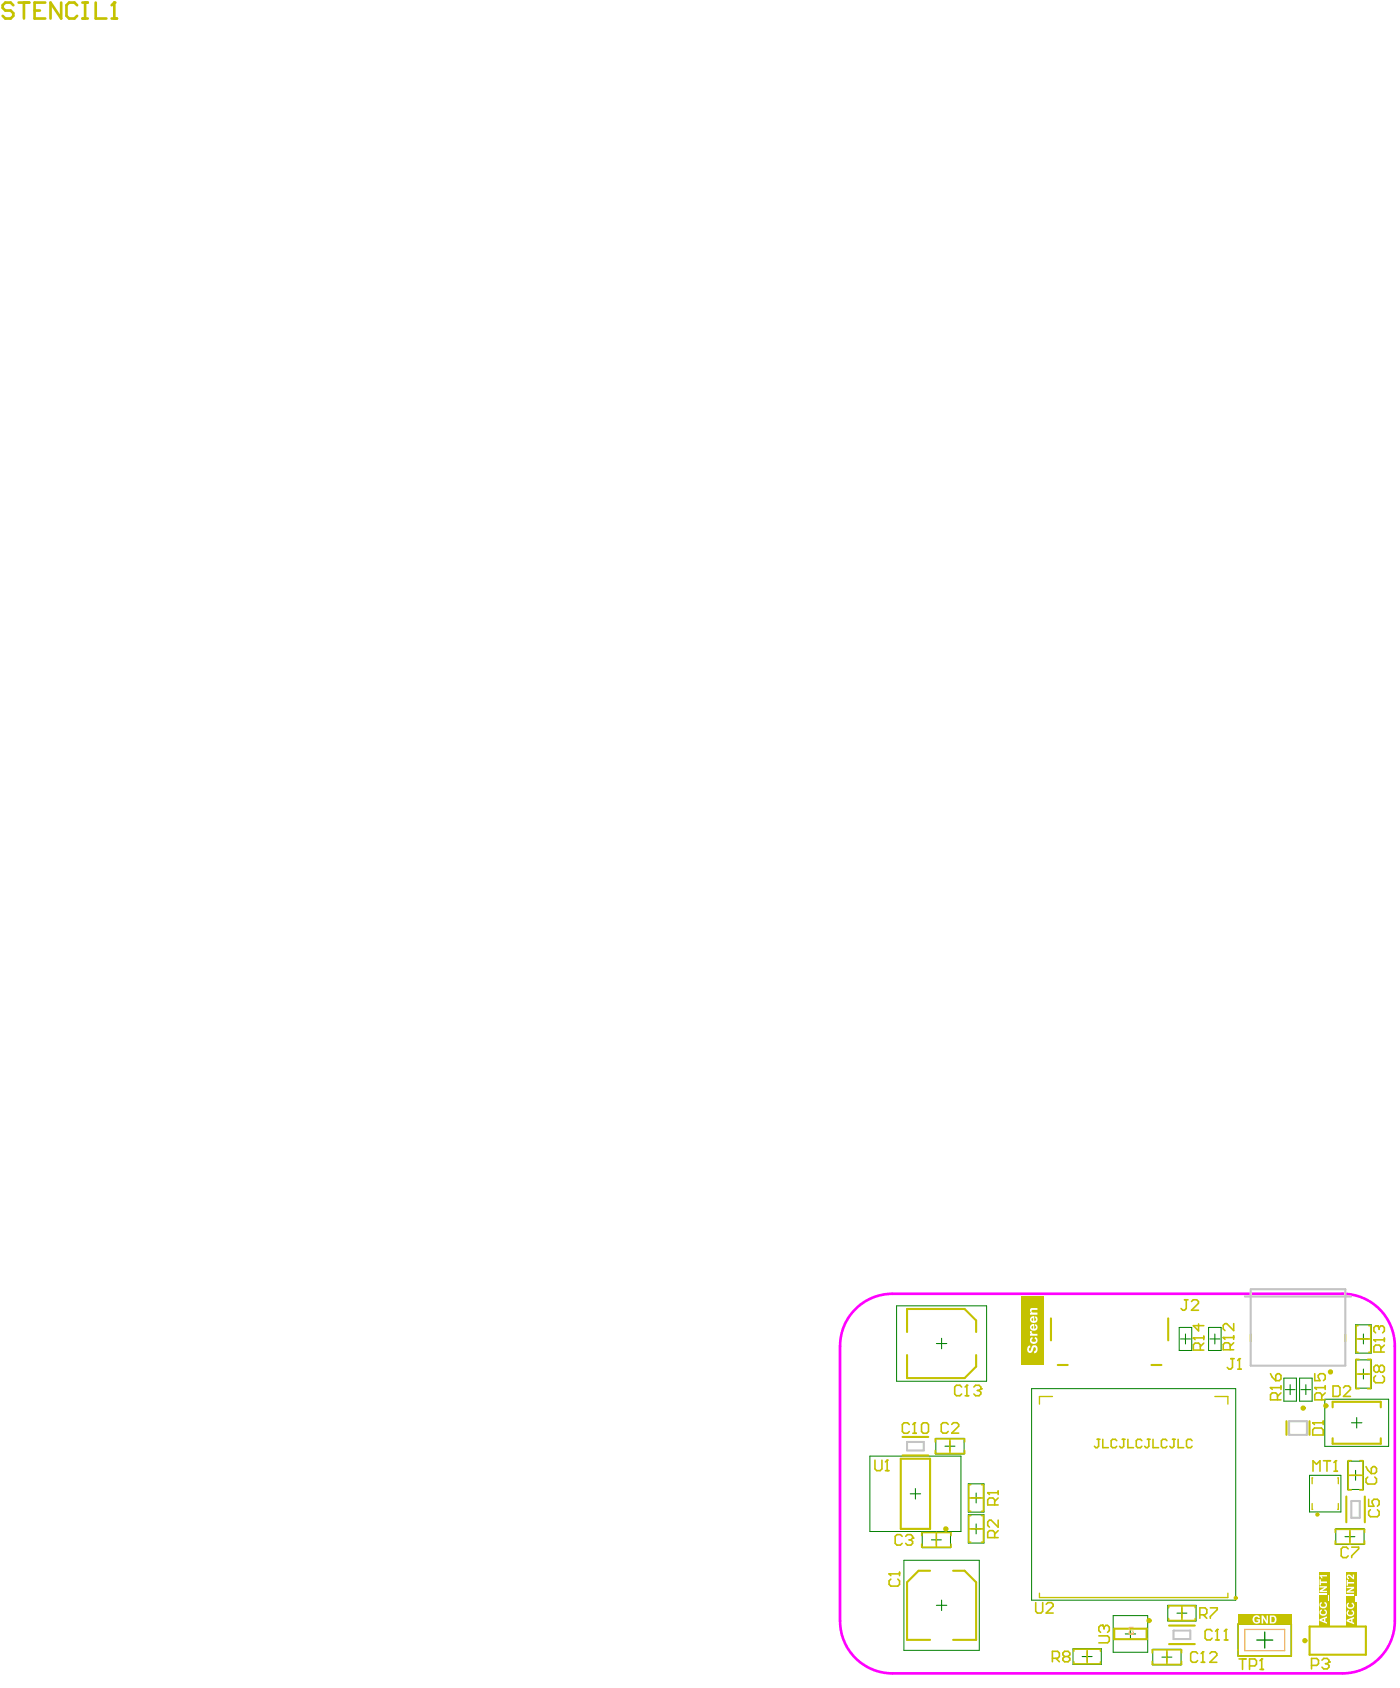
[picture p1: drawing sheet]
<svg xmlns="http://www.w3.org/2000/svg" width="444mm" height="536mm" viewBox="0 0 444 536" stroke-linecap="round" stroke-linejoin="round" font-family="sans-serif">
<path d="M272.1 415.1a16.6 16.6 0 0 1 11.2-4.4h142.9a16.6 16.6 0 0 1 16.7 16.6v87.3a16.6 16.6 0 0 1-16.7 16.6h-142.9a16.6 16.6 0 0 1-16.6-16.6v-87.3a16.6 16.6 0 0 1 5.4-12.2z" fill="none" stroke="#f0f" stroke-width=".85"/>
<g fill="none" stroke="#008000" stroke-width=".32">
<path d="M284.7 414.6h28.5v23.9h-28.5zM374.4 421.4h4v7.3h-4zM383.7 421.4h4v7.3h-4zM407.6 437.5h4v7.3h-4zM412.6 437.5h4v7.3h-4zM430.4 420.6h5v9h-5zM430.4 431.7h5v9h-5zM297.1 456.6h9v5h-9zM327.5 440.8h64.8v67.2h-64.8zM420.6 444.2h20.3v15h-20.3zM276.2 462.3h28.9v23.9h-28.9zM307.4 471.1h5v8.9h-5z"/>
<path d="M415.8 468.3h9.9v11.7h-9.9zM427.9 463.9h5v8.9h-5zM287 495.3h23.9v28.6h-23.9zM292.8 486.3h9v5h-9zM307.4 480.9h5v8.9h-5zM424.1 485.3h9v5h-9zM353.4 512.9h11v11.6h-11zM370.8 509.6h8.9v5h-8.9zM340.7 523.4h9v5h-9zM366 523.6h9v5h-9z"/>
</g>
<g fill="none" stroke="#008000" stroke-width=".33">
<path d="M297.3 426.5h3.3M299 424.9v3.3M374.8 425.1h3.2M376.4 423.5v3.1M384.1 425.1h3.2M385.7 423.5v3.1M409.6 439.6v3.1M414.6 439.6v3.1M431.3 436.2h3.2M431.3 425.1h3.2M432.9 423.5v3.1M432.9 434.6v3.2"/>
<path d="M300 459.1h3.2M301.6 457.5v3.2M408 441.2h3.2M413 441.2h3.2M429.1 451.7h3.3M430.8 450v3.3M289 474.2h3.3M290.6 472.6v3.3M308.3 475.5h3.2M309.9 474v3.1M428.8 468.3h3.2M430.4 466.8v3.1"/>
<path d="M295.7 488.8h3.2M297.3 487.3v3.1M308.3 485.4h3.2M309.9 483.8v3.1M427 487.8h3.2M428.6 486.3v3.1M297.3 509.6h3.3M299 508v3.3M357.3 518.7h3.3M358.9 517v3.4M373.7 512.1h3.1M375.3 510.5v3.2"/>
<path d="M343.6 525.9h3.1M345.2 524.3v3.2M368.9 526.1h3.2M370.5 524.5v3.1"/>
</g>
<path d="M393.1 515.6h16.9v10.1h-16.9zM401.6 518.1v5.1M399 520.7h5.1" fill="none" stroke="#008000" stroke-width=".42"/>
<path d="M334.2 443.3h-4.2v2.5M385.7 443.3h4.1v2.5M416.6 477.3v1.9h.2M416.8 469.2h-.2v1.8M424.7 469.2h.2v1.8M424.9 477.3v1.9h-.2M330 505.8v1.4h59.8v-1.4" fill="none" stroke="#c4c200" stroke-width=".42"/>
<g fill="none" stroke="#c4c200" stroke-width=".67">
<path d="M333.7 418.5v7M370.9 418.5v7M288 422.9v-7.4h18.3l3.6 3.7v3.7M288 430.2v7.3h18.3l3.6-3.7v-3.6M335.8 433.3h3.2M365.6 433.3h3.1M397.1 423.6v2.1M427.1 423.6v2.1M286.6 456.2h8.1M408.5 451.2v4.3M415.8 451.2v4.3M423.1 446.8v-1.8h15.3v1.8"/>
<path d="M423.1 456.6v1.7h15.3v-1.7M286 463.1h9.3v22.3h-9.3zM286.6 462h8.1M427.5 475.1v8.2M433.3 475.1v8.2M295.3 498.6h-3.7l-3.6 3.7v18.3h7.3M302.6 498.6h3.7l3.6 3.7v18.3h-7.3M353.8 517h10.3v3.4h-10.3zM371.2 516.1h8.1M415.8 516.4h17.9v8.9h-17.9zM371.2 521.9h8.1"/>
</g>
<path d="M393.1 515.6h16.9v10.1h-16.9z" fill="none" stroke="#c4c200" stroke-width=".51"/>
<g fill="none" stroke="#c4c200" stroke-width=".5">
<path d="M430.6 436.2h4.6M430.6 425.1h4.6M431.2 420.8h-.6v8.5h.6M431.6 431.5h-1v9.4h1M434.2 431.5h1v9.4h-1M434.6 420.8h.6v8.5h-.6M297 457.8v-1h9.3v1M301.6 456.8v4.6M297 460.4v1h9.3v-1M307.6 475.5h4.6M308.2 471.3h-.6v8.5h.6M311.6 471.3h.6v8.5h-.6"/>
<path d="M428.1 468.3h4.6M429.1 463.7h-1v9.3h1M431.7 463.7h1v9.3h-1M292.6 487.5v-1h9.3v1M292.6 490.2v1h9.3v-1M297.3 486.5v4.7M307.6 485.4h4.6M308.2 481.1h-.6v8.5h.6M311.6 481.1h.6v8.5h-.6M424 486.5v-1h9.3v1M424 489.2v1h9.3v-1M428.6 485.5v4.7"/>
<path d="M371 510.4v-.6h8.5v.6M371 513.8v.6h8.5v-.6M375.3 509.8v4.6M340.9 524.2v-.6h8.5v.6M340.9 527.6v.6h8.5v-.6M345.2 523.6v4.6M365.8 524.7v-1h9.3v1M365.8 527.4v1h9.3v-1M370.5 523.7v4.7"/>
</g>
<path d="M393 512.6h17v3h-17z" fill-rule="evenodd" fill="#c4c200"/>
<g fill="#fff">
<path d="M398 513.1l.7-.2a.94 .94 0 0 1 1.3 .6l-.5 .1a.78 .78 0 0 0-1.1-.1 .78 .78 0 0 0 0 1.1l.2 .4h.7l.2-.5h-.6v-.5h1.1v1.1l-1.1 .3a1.34 1.34 0 0 1-1.2-.9 1.34 1.34 0 0 1 .3-1.4z"/>
<path d="M400.5 512.9h.6l1 1.6v-1.6h.5v2.5h-.5l-1-1.7v1.7h-.6z"/>
<path d="M403.7 513.3v1.7h.5a.87 .87 0 0 0 .6-.9 .87 .87 0 0 0-.8-.8zM403.2 512.9h1a1.27 1.27 0 0 1 1.1 1.3 1.27 1.27 0 0 1-1.2 1.2h-.9z"/>
</g>
<path d="M427.5 499.2h3.3v17h-3.3z" fill-rule="evenodd" fill="#c4c200"/>
<g fill="#fff">
<path d="M427.8 511.3l.4-.2 .1 .5a.63 .63 0 0 0-.1 .9 .63 .63 0 0 0 .9 .1 .55 .55 0 0 0 .5-.5 .55 .55 0 0 0-.5-.6l.1-.4a1.13 1.13 0 0 1 .2 1.9 1.13 1.13 0 0 1-1.8-.6v-.6z"/>
<path d="M427.7 509.1l.5-.4 .1 .5a.63 .63 0 0 0-.1 .9 .63 .63 0 0 0 .9 .1 .51 .51 0 0 0 .5-.5 .51 .51 0 0 0-.5-.5l.1-.5a1.16 1.16 0 0 1 .2 2 1.16 1.16 0 0 1-1.8-.8z"/>
<path d="M430.3 506.7h.3v1.9h-.3z"/>
<path d="M427.6 506h2.3v.5h-2.3z"/>
<path d="M427.6 503.7h2.3v.5l-1.5 1h1.5v.4h-2.3v-.4l1.6-1h-1.6z"/>
<path d="M427.6 501.5h.4v.7h1.9v.5h-1.9v.7h-.4z"/>
<path d="M427.8 499.9h.8l.9 .8v-.8h.4v1.5l-1.1-.7a.43 .43 0 0 0-.4-.4 .43 .43 0 0 0-.4 .5l.3 .1v.5a.88 .88 0 0 1-.5-1.5z"/>
<path d="M428.1 514.5l.9 .3v-.7zM427.6 514.2l2.3-.9v.5l-.5 .2v1l.5 .1v.5l-2.3-.9z"/>
</g>
<path d="M324.3 411.5h7v21.7h-7z" fill-rule="evenodd" fill="#c4c200"/>
<g fill="#fff">
<path d="M326.4 427.4l.7-.2v.5a.65 .65 0 0 0-.4 .6 .65 .65 0 0 0 .3 .6l.4-.7a1.15 1.15 0 0 1 1.2-1.1 1.35 1.35 0 0 1 .8 1.3 1.35 1.35 0 0 1-1 1.2l-.1-.6a.63 .63 0 0 0 .6-.7 .63 .63 0 0 0-.7-.6l-.2 .5a1.01 1.01 0 0 1-.6 1.2 1.01 1.01 0 0 1-1.2-.5l-.1-.6z"/>
<path d="M327.3 424.7l.5-.2 .1 .5a.56 .56 0 0 0-.3 .9 .56 .56 0 0 0 .9 .1 .47 .47 0 0 0 .5-.5 .47 .47 0 0 0-.5-.5l.1-.5a1.19 1.19 0 0 1 .7 1.5 1.19 1.19 0 0 1-1.6 .6 1.19 1.19 0 0 1-.6-1.6z"/>
<path d="M327.1 422.5l.5 .3a.55 .55 0 0 0 .2 .6 .55 .55 0 0 0 .6 0h1v.6h-2.4v-.6h.4l-.4-.2z"/>
<path d="M327.3 415.3h2.1v.5h-1.2a.48 .48 0 0 0-.8 .4 .48 .48 0 0 0 .7 .5h1.3v.7h-2.4v-.6h.4l-.4-.5z"/>
<path d="M327.8 420.9v.1a.45 .45 0 0 0-.3 .5 .45 .45 0 0 0 .5 .3v-.9zM327.4 420.5l1-.2v1.5a.48 .48 0 0 0 .6-.3 .48 .48 0 0 0-.4-.6l.1-.6a1.13 1.13 0 0 1 .5 1.6 1.13 1.13 0 0 1-1.5 .4 1.13 1.13 0 0 1-.4-1.6z"/>
<path d="M327.6 418.5a.44 .44 0 0 0-.1 .6 .44 .44 0 0 0 .5 .2v-.8zM327.4 418l1-.2v1.5a.44 .44 0 0 0 .5-.3 .44 .44 0 0 0-.3-.5l.1-.6a1.15 1.15 0 0 1 .5 1.7 1.15 1.15 0 0 1-1.8 0l-.4-.5z"/>
</g>
<path d="M418.8 499.2h3.3v17h-3.3z" fill-rule="evenodd" fill="#c4c200"/>
<g fill="#fff">
<path d="M419.2 511.1l.4-.2v.5a.66 .66 0 0 0 0 .9 .66 .66 0 0 0 .9 .1 .55 .55 0 0 0 .5-.5 .55 .55 0 0 0-.5-.6l.1-.4a1.12 1.12 0 0 1 .5 1.7 1.12 1.12 0 0 1-1.7 .2l-.5-.6z"/>
<path d="M419.2 508.7l.4-.1v.5a.66 .66 0 0 0 0 .9 .66 .66 0 0 0 1 0 .51 .51 0 0 0 .4-.6 .51 .51 0 0 0-.5-.4l.1-.4h.3l.4 .8a1.18 1.18 0 0 1-1.5 1.2 1.18 1.18 0 0 1-.6-1.9z"/>
<path d="M421.6 506.5h.3v1.9h-.3z"/>
<path d="M418.9 505.9h2.4v.5h-2.4z"/>
<path d="M418.9 503.6h2.4v.4l-1.5 1h1.5v.4h-2.4v-.5l1.7-.9h-1.7z"/>
<path d="M418.9 501.4h.5v.7h1.9v.5h-1.9v.6h-.5z"/>
<path d="M418.9 500h2.4v.4h-1.7l.4 .6h-.5l-.6-.6z"/>
<path d="M419.5 514.3l.9 .3v-.6zM418.9 514l2.4-.9v.5l-.5 .2v1l.5 .2v.5l-2.4-1z"/>
</g>
<g fill="none" stroke="#c4c200" stroke-width=".5">
<path d="M348.4 456.9h.8M348.8 456.9v2.2l-.4 .5h-.5l-.4-.5M350.1 456.9v2.7h1.8M354.6 457.4l-.5-.5h-.9l-.4 .5v1.7l.4 .5h.9l.5-.5M356.3 456.9h.9M356.8 456.9v2.2l-.5 .5h-.4l-.5-.5M358.1 456.9v2.7h1.8M362.5 457.4l-.4-.5h-.9l-.4 .5v1.7l.4 .5h.9l.4-.5M364.3 456.9h.9M364.8 456.9v2.2l-.5 .5h-.4l-.5-.5M366.1 456.9v2.7h1.8M370.5 457.4l-.4-.5h-.9l-.5 .5v1.7l.5 .5h.9l.4-.5"/>
<path d="M372.3 456.9h.9M372.7 456.9v2.2l-.4 .5h-.5l-.4-.5M374.1 456.9v2.7h1.7M378.5 457.4l-.5-.5h-.8l-.5 .5v1.7l.5 .5h.8l.5-.5"/>
</g>
<g fill="none" stroke="#c4c200" stroke-width=".85">
<path d="M4.2 1.7l-.8-.9h-1.7l-.8 .9v.8l.8 .8h1.7l.8 .9v.8l-.8 .9h-1.7l-.8-.9M5.9 .8h3.4M7.6 .8v5.1M11 3.3h1.7M14.4 .8h-3.4v5.1h3.4M19.4 .8v5.1l-3.4-5.1v5.1M24.5 1.7l-.9-.9h-1.6l-.9 .9v3.3l.9 .9h1.6l.9-.9M26.2 .8h1.7M26.2 5.9h1.7M27 .8v5.1M30.4 .8v5.1h3.4M35.5 5.9h1.6"/>
<path d="M36.3 .8v5.1"/>
</g>
<circle cx="36.3" cy=".8" r=".42" fill="#c4c200"/>
<path d="M36.3 .8l-.8 .9" fill="none" stroke="#c4c200" stroke-width=".85"/>
<path d="M393.4 526.6h2.2M394.5 526.6v3.4M396.7 528.9h1.7l.5-.6v-1.1l-.5-.6h-1.7v3.4M400 530h1.1M400.6 526.6v3.4" fill="none" stroke="#c4c200" stroke-width=".51"/>
<circle cx="400.6" cy="526.6" r=".25" fill="#c4c200"/>
<path d="M423.2 440h1.7l.5 .5v2.3l-.5 .5h-1.7zM426.6 440.5l.5-.5h1.1l.6 .5v.6l-2.2 2.2h2.2M400.6 526.6l-.6 .6M416.4 528.7h1.7l.5-.6v-1.1l-.5-.5h-1.7v3.3M419.7 527l.6-.5h1.1l.5 .5v.6" fill="none" stroke="#c4c200" stroke-width=".51"/>
<circle cx="421.9" cy="527.6" r=".25" fill="#c4c200"/>
<path d="M406.7 440v1.1M403.4 440.5h3.3M405.6 444.4v-1.7l-.6-.5h-1.1l-.5 .5v1.7h3.3M406.7 442.2l-1.1 1.1M420.8 528.1h.6M421.4 528.1l.5 .6v.6l-.5 .5h-1.1l-.6-.5M421.9 527.6l-.5 .5" fill="none" stroke="#c4c200" stroke-width=".51"/>
<circle cx="403.4" cy="440.5" r=".25" fill="#c4c200"/>
<path d="M403.4 436.1l.5 1.1 1.1 1.1M405.6 436.1h.6l.5 .5v1.1l-.5 .6h-1.2v-1.7zM420.8 440v1.1M403.4 440.5l.5 .6M417.4 440.5h3.4M419.6 444.4v-1.7l-.5-.5h-1.1l-.6 .5v1.7h3.4M420.8 442.2l-1.2 1.1" fill="none" stroke="#c4c200" stroke-width=".51"/>
<circle cx="417.4" cy="440.5" r=".25" fill="#c4c200"/>
<path d="M417.4 436.1v2.2h1.7l-.6-1.1v-.6l.6-.5h1.1l.6 .5v1.1l-.6 .6M417.4 440.5l.6 .6M428 491.7l-.5-.5h-1.1l-.6 .5v2.2l.6 .6h1.1l.5-.6M429.2 491.2h2.2v.5l-2.2 2.2v.6M348.9 519.3h2.7l.6 .6v1.1l-.6 .5h-2.7M350 516h-.6l-.5 .5v1.2l.5 .5" fill="none" stroke="#c4c200" stroke-width=".51"/>
<circle cx="350" cy="516" r=".25" fill="#c4c200"/>
<path d="M277.8 463.5v2.8l.6 .6h1.1l.5-.6v-2.8M281.1 466.9h1.1M281.7 463.5v3.4M328.8 508.8v2.7l.6 .6h1.1l.6-.6v-2.7M332.2 509.3l.5-.5h1.1l.6 .5v.6l-2.2 2.2h2.2M350 516l.5 .5M350.5 516.5v.6M350.5 516.5l.6-.5h.5l.6 .5v1.2l-.6 .5" fill="none" stroke="#c4c200" stroke-width=".51"/>
<circle cx="281.7" cy="463.5" r=".25" fill="#c4c200"/>
<path d="M378.9 424.7h3.3M381.1 428.6v-1.7l-.6-.5h-1.1l-.5 .5v1.7h3.3M382.2 426.4l-1.1 1.1M382.2 424.2v1.1M281.7 463.5l-.6 .6" fill="none" stroke="#c4c200" stroke-width=".51"/>
<circle cx="378.9" cy="424.7" r=".25" fill="#c4c200"/>
<path d="M378.9 424.7l.5 .6M380.5 420.3v2.2l-1.6-1.7h3.3M436.2 425.3h3.3M438.4 429.2v-1.6l-.5-.6h-1.1l-.6 .6v1.6h3.3M439.5 427l-1.1 1.1M439.5 424.8v1.1" fill="none" stroke="#c4c200" stroke-width=".51"/>
<circle cx="436.2" cy="425.3" r=".25" fill="#c4c200"/>
<path d="M436.2 425.3l.6 .6M437.3 420.9h-.5l-.6 .6v1.1l.6 .5" fill="none" stroke="#c4c200" stroke-width=".51"/>
<circle cx="437.3" cy="420.9" r=".25" fill="#c4c200"/>
<path d="M388.4 424.6h3.3M390.6 428.5v-1.7l-.6-.5h-1.1l-.5 .5v1.7h3.3M391.7 426.3l-1.1 1.1M391.7 424.1v1.1M437.3 420.9l.6 .6M437.9 421.5v.5M437.9 421.5l.5-.6h.6l.5 .6v1.1l-.5 .5" fill="none" stroke="#c4c200" stroke-width=".51"/>
<circle cx="388.4" cy="424.6" r=".25" fill="#c4c200"/>
<g fill="none" stroke="#c4c200" stroke-width=".51">
<path d="M388.4 424.6l.5 .6M391.7 420.2v2.2l-2.2-2.2h-.6l-.5 .5v1.2l.5 .5M313.6 473.9h3.3M315.8 477.8v-1.7l-.5-.6h-1.2l-.5 .6v1.7h3.3M316.9 473.3v1.1M316.9 475.5l-1.1 1.2M315.8 488.1v-1.6l-.5-.6h-1.2l-.5 .6v1.6h3.3M316.9 482.6v2.2l-2.2-2.2h-.6l-.5 .5v1.2l.5 .5M316.9 485.9l-1.1 1.1M380.9 512.6h1.7l.6-.5v-1.1l-.6-.6h-1.7v3.3M382.1 512.6l1.1 1.1M384.3 510.4h2.2v.6l-2.2 2.2v.5"/>
<path d="M334.1 526.4h1.7l.6-.5v-1.1l-.6-.6h-1.7v3.3M335.2 526.4l1.2 1.1M338 525.9l-.5-.6v-.5l.5-.6h1.1l.6 .6v.5l-.6 .6M338 525.9l-.5 .5v.6l.5 .5h1.1l.6-.5v-.6l-.6-.5M338 525.9h1.1"/>
</g>
<circle cx="313.6" cy="473.9" r=".25" fill="#c4c200"/>
<path d="M313.6 473.9l.5 .5M416.9 467.1v-3.4l1.1 1.1 1.1-1.1v3.4M420.2 463.7h2.2M421.3 463.7v3.4M423.5 467.1h1.1M424.1 463.7v3.4" fill="none" stroke="#c4c200" stroke-width=".51"/>
<circle cx="424.1" cy="463.7" r=".25" fill="#c4c200"/>
<path d="M376.1 412.6h1.1M376.6 412.6v2.8l-.5 .5h-.6l-.5-.5M378.3 413.2l.6-.6h1.1l.5 .6v.5l-2.2 2.2h2.2M390.8 431.3h1.1M391.3 431.3v2.8l-.5 .5h-.6l-.6-.5M393 434.6h1.1M393.5 431.3v3.3M424.1 463.7l-.6 .6" fill="none" stroke="#c4c200" stroke-width=".51"/>
<circle cx="393.5" cy="431.3" r=".25" fill="#c4c200"/>
<path d="M393.5 431.3l-.5 .6M416.8 451.7h3.3M417.3 453.3h2.3l.5 .6v1.7h-3.3v-1.7zM420.1 451.1v1.1" fill="none" stroke="#c4c200" stroke-width=".51"/>
<circle cx="416.8" cy="451.7" r=".25" fill="#c4c200"/>
<path d="M307 439.8v3.3M305.3 440.3l-.5-.5h-1.1l-.6 .5v2.2l.6 .6h1.1l.5-.6M306.4 443.1h1.1M416.8 451.7l.5 .5" fill="none" stroke="#c4c200" stroke-width=".51"/>
<circle cx="307" cy="439.8" r=".25" fill="#c4c200"/>
<path d="M307 439.8l-.6 .5M309.2 440.3l.6-.5h1.1l.5 .5v.6" fill="none" stroke="#c4c200" stroke-width=".51"/>
<circle cx="311.4" cy="440.9" r=".25" fill="#c4c200"/>
<path d="M310.3 441.4h.6M310.9 441.4l.5 .6v.5l-.5 .6h-1.1l-.6-.6M311.4 440.9l-.5 .5M380.2 524.9l-.5-.5h-1.1l-.6 .5v2.3l.6 .5h1.1l.5-.5M381.4 527.7h1.1M381.9 524.4v3.3" fill="none" stroke="#c4c200" stroke-width=".51"/>
<circle cx="381.9" cy="524.4" r=".25" fill="#c4c200"/>
<path d="M384.8 517.8l-.5-.5h-1.1l-.6 .5v2.3l.6 .5h1.1l.5-.5M386.5 517.3v3.3M381.9 524.4l-.5 .5M384.1 524.9l.6-.5h1.1l.5 .5v.6l-2.2 2.2h2.2M385.9 520.6h1.1" fill="none" stroke="#c4c200" stroke-width=".51"/>
<circle cx="386.5" cy="517.3" r=".25" fill="#c4c200"/>
<path d="M386.5 517.3l-.6 .5M389.3 517.3v3.3M388.7 520.6h1.1" fill="none" stroke="#c4c200" stroke-width=".51"/>
<circle cx="389.3" cy="517.3" r=".25" fill="#c4c200"/>
<path d="M288.7 452.2l-.5-.5h-1.2l-.5 .5v2.2l.5 .6h1.2l.5-.6M289.8 455h1.1M290.4 451.7v3.3M389.3 517.3l-.6 .5" fill="none" stroke="#c4c200" stroke-width=".51"/>
<circle cx="290.4" cy="451.7" r=".25" fill="#c4c200"/>
<g fill="none" stroke="#c4c200" stroke-width=".51">
<path d="M436.8 436.8l-.6 .5v1.1l.6 .6h2.2l.5-.6v-1.1l-.5-.5M437.9 434l-.6-.6h-.5l-.6 .6v1.1l.6 .5h.5l.6-.5M437.9 434l.5-.6h.6l.5 .6v1.1l-.5 .5h-.6l-.5-.5M437.9 434v1.1M290.4 451.7l-.6 .5M293.1 451.7h1.1l.6 .5v2.2l-.6 .6h-1.1l-.5-.6v-2.2zM433.7 465.6l.6 1.1 1.1 1.1M434.3 468.9l-.6 .6v1.1l.6 .5h2.2l.5-.5v-1.1l-.5-.6M434.5 476v2.2h1.7l-.5-1.1v-.6l.5-.5h1.1l.6 .5v1.1l-.6 .6M435.1 479.3l-.6 .5v1.1l.6 .6h2.2l.6-.6v-1.1l-.6-.5M435.9 465.6h.6l.5 .5v1.1l-.5 .6h-1.1v-1.7zM286.4 487.7l-.5-.5h-1.1l-.6 .5v2.2l.6 .6h1.1l.5-.6"/>
<path d="M287.5 487.7l.6-.5h1.1l.6 .5v.6"/>
</g>
<circle cx="289.8" cy="488.3" r=".25" fill="#c4c200"/>
<path d="M301.1 452.2l-.6-.6h-1.1l-.6 .6v2.2l.6 .6h1.1l.6-.6M302.2 452.2l.5-.6h1.1l.6 .6v.5l-2.2 2.3h2.2M282.3 499.6h3.3M285.6 499.1v1.1M288.7 488.8h.5M289.2 488.8l.6 .6v.5l-.6 .6h-1.1l-.6-.6M289.8 488.3l-.6 .5M282.8 501.3l-.5 .6v1.1l.5 .5h2.3l.5-.5v-1.1l-.5-.6" fill="none" stroke="#c4c200" stroke-width=".51"/>
<circle cx="282.3" cy="499.6" r=".25" fill="#c4c200"/>
<path d="M282.3 499.6l.5 .6" fill="none" stroke="#c4c200" stroke-width=".51"/>
<g fill="none" stroke="#c4c200" stroke-width=".67">
<circle cx="418.3" cy="480.8" r=".33"/>
<circle cx="392.3" cy="507.3" r=".33"/>
</g>
<g fill="none" stroke="#c4c200" stroke-width=".83">
<circle cx="422.4" cy="435.5" r=".42"/>
<circle cx="413.7" cy="447" r=".42"/>
<circle cx="421" cy="446.3" r=".42"/>
<circle cx="300.3" cy="485.4" r=".42"/>
<circle cx="364.8" cy="514.5" r=".42"/>
<circle cx="414.3" cy="520.8" r=".42"/>
</g>
<path d="M395.2 517.3h12.7v6.7h-12.7z" fill="none" stroke="#f6b26b" stroke-width=".42"/>
<path d="M358.7 517.9l-.2 .7 .2 .2 .5-.2M359.2 518.6l.2 .2M359.2 518.4v.2M359.4 518.8h.1M359.6 517.9l.2 .7-.4 .2M359.8 516.6h-1.1l-.2 .2 .2 .7h1.1" fill="none" stroke="#f6b26b" stroke-width=".32"/>
<path d="M395.3 411.6h33.7M397.1 409.3h30v24.2h-30zM288 457.8h5.3v2.7h-5.3zM409.3 451.2h5.6v4.3h-5.6zM429 476.5h2.7v5.3h-2.7zM372.6 517.6h5.3v2.7h-5.3z" fill="none" stroke="#c4c4c4" stroke-width=".67"/>
</svg>
